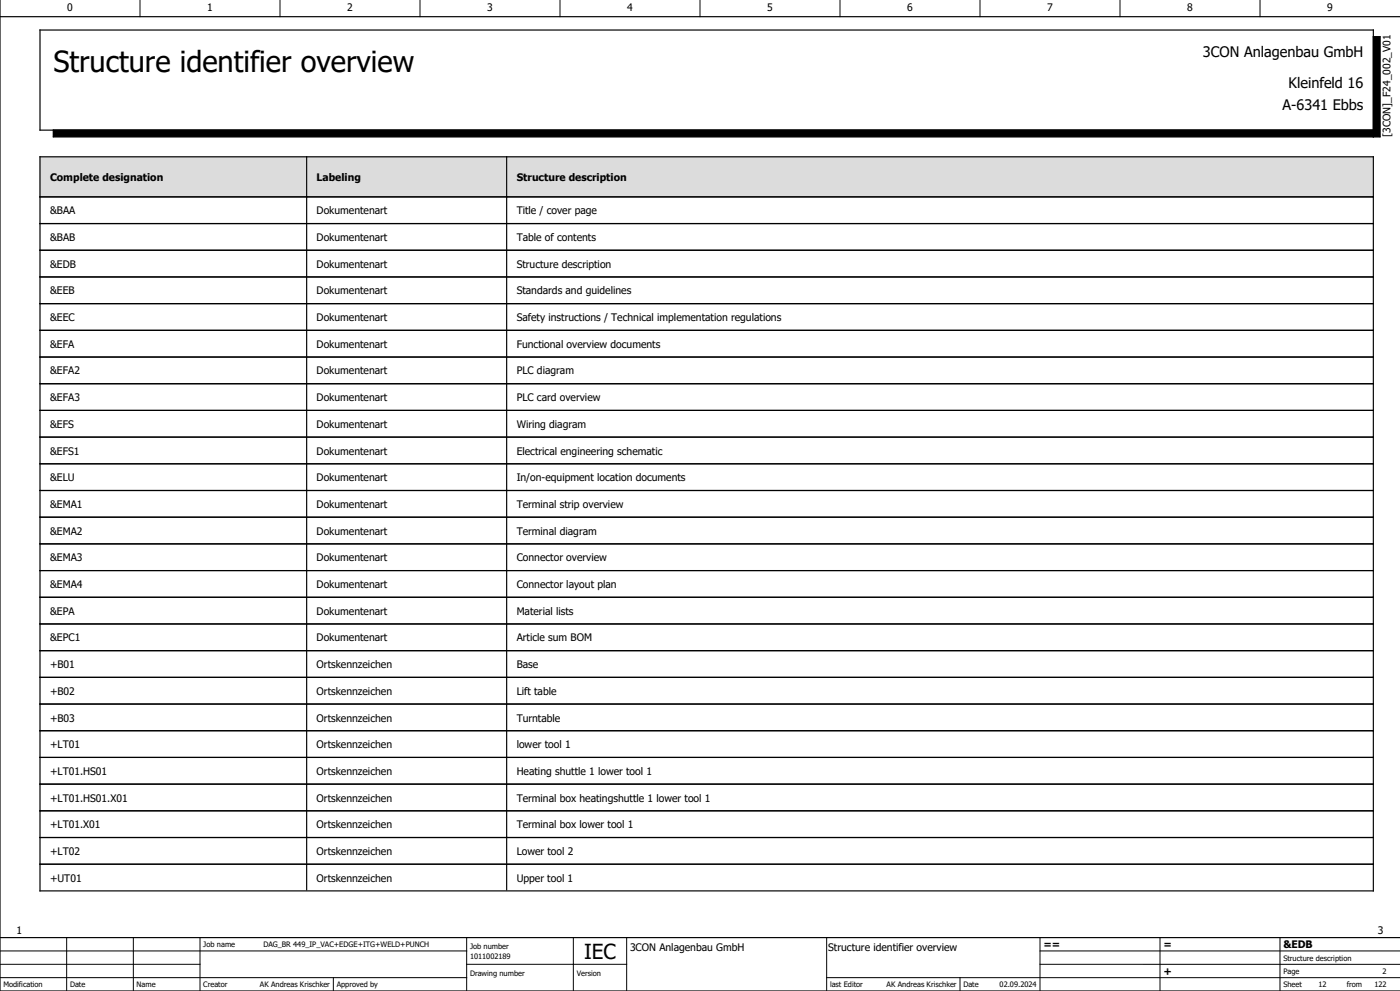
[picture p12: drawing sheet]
<svg xmlns="http://www.w3.org/2000/svg" width="420mm" height="297mm" viewBox="0 0 420 297" stroke-linecap="round" stroke-linejoin="round" font-family="sans-serif">
<defs><g id="words">
<text font-size="8.7" x="16" y="21.7">Structure identifier overview</text>
<text font-size="6.2" x="175.2" y="287.5">IEC</text>
<g font-size="4.3">
<text x="360.9" y="17">3CON Anlagenbau GmbH</text>
<text x="386.6" y="26.4">Kleinfeld 16</text>
<text x="384.8" y="33">A-6341 Ebbs</text>
</g>
<g font-size="3.1">
<text x="20.2" y="3.4">0</text>
<text x="62.2" y="3.4">1</text>
<text x="104.2" y="3.4">2</text>
<text x="146.2" y="3.4">3</text>
<text x="188.2" y="3.4">4</text>
<text x="230.2" y="3.4">5</text>
<text x="272.2" y="3.4">6</text>
<text x="314.2" y="3.4">7</text>
<text x="356.2" y="3.4">8</text>
<text x="398.2" y="3.4">9</text>
<text x="417.1" y="41" transform="rotate(-90 417.1 41)">[3CON]_F24_002_V01</text>
<text x="15" y="54.1">Complete designation</text>
<text x="95" y="54.1">Labeling</text>
<text x="155" y="54.1">Structure description</text>
<text x="15" y="64.2">&amp;BAA</text>
<text x="95" y="64.2">Dokumentenart</text>
<text x="155" y="64.2">Title / cover page</text>
<text x="15" y="72.2">&amp;BAB</text>
<text x="95" y="72.2">Dokumentenart</text>
<text x="155" y="72.2">Table of contents</text>
<text x="15" y="80.2">&amp;EDB</text>
<text x="95" y="80.2">Dokumentenart</text>
<text x="155" y="80.2">Structure description</text>
<text x="15" y="88.2">&amp;EEB</text>
<text x="95" y="88.2">Dokumentenart</text>
<text x="155" y="88.2">Standards and guidelines</text>
<text x="15" y="96.2">&amp;EEC</text>
<text x="95" y="96.2">Dokumentenart</text>
<text x="155" y="96.2">Safety instructions / Technical implementation regulations</text>
<text x="15" y="104.2">&amp;EFA</text>
<text x="95" y="104.2">Dokumentenart</text>
<text x="155" y="104.2">Functional overview documents</text>
<text x="15" y="112.2">&amp;EFA2</text>
<text x="95" y="112.2">Dokumentenart</text>
<text x="155" y="112.2">PLC diagram</text>
<text x="15" y="120.2">&amp;EFA3</text>
<text x="95" y="120.2">Dokumentenart</text>
<text x="155" y="120.2">PLC card overview</text>
<text x="15" y="128.2">&amp;EFS</text>
<text x="95" y="128.2">Dokumentenart</text>
<text x="155" y="128.2">Wiring diagram</text>
<text x="15" y="136.2">&amp;EFS1</text>
<text x="95" y="136.2">Dokumentenart</text>
<text x="155" y="136.2">Electrical engineering schematic</text>
<text x="15" y="144.2">&amp;ELU</text>
<text x="95" y="144.2">Dokumentenart</text>
<text x="155" y="144.2">In/on-equipment location documents</text>
<text x="15" y="152.2">&amp;EMA1</text>
<text x="95" y="152.2">Dokumentenart</text>
<text x="155" y="152.2">Terminal strip overview</text>
<text x="15" y="160.2">&amp;EMA2</text>
<text x="95" y="160.2">Dokumentenart</text>
<text x="155" y="160.2">Terminal diagram</text>
<text x="15" y="168.2">&amp;EMA3</text>
<text x="95" y="168.2">Dokumentenart</text>
<text x="155" y="168.2">Connector overview</text>
<text x="15" y="176.2">&amp;EMA4</text>
<text x="95" y="176.2">Dokumentenart</text>
<text x="155" y="176.2">Connector layout plan</text>
<text x="15" y="184.2">&amp;EPA</text>
<text x="95" y="184.2">Dokumentenart</text>
<text x="155" y="184.2">Material lists</text>
<text x="15" y="192.2">&amp;EPC1</text>
<text x="95" y="192.2">Dokumentenart</text>
<text x="155" y="192.2">Article sum BOM</text>
<text x="15" y="200.2">+B01</text>
<text x="95" y="200.2">Ortskennzeichen</text>
<text x="155" y="200.2">Base</text>
<text x="15" y="208.2">+B02</text>
<text x="95" y="208.2">Ortskennzeichen</text>
<text x="155" y="208.2">Lift table</text>
<text x="15" y="216.2">+B03</text>
<text x="95" y="216.2">Ortskennzeichen</text>
<text x="155" y="216.2">Turntable</text>
<text x="15" y="224.2">+LT01</text>
<text x="95" y="224.2">Ortskennzeichen</text>
<text x="155" y="224.2">lower tool 1</text>
<text x="15" y="232.2">+LT01.HS01</text>
<text x="95" y="232.2">Ortskennzeichen</text>
<text x="155" y="232.2">Heating shuttle 1 lower tool 1</text>
<text x="15" y="240.2">+LT01.HS01.X01</text>
<text x="95" y="240.2">Ortskennzeichen</text>
<text x="155" y="240.2">Terminal box heatingshuttle 1 lower tool 1</text>
<text x="15" y="248.2">+LT01.X01</text>
<text x="95" y="248.2">Ortskennzeichen</text>
<text x="155" y="248.2">Terminal box lower tool 1</text>
<text x="15" y="256.2">+LT02</text>
<text x="95" y="256.2">Ortskennzeichen</text>
<text x="155" y="256.2">Lower tool 2</text>
<text x="15" y="264.2">+UT01</text>
<text x="95" y="264.2">Ortskennzeichen</text>
<text x="155" y="264.2">Upper tool 1</text>
<text x="5" y="280">1</text>
<text x="413.3" y="280">3</text>
<text x="189" y="285">3CON Anlagenbau GmbH</text>
<text x="248.5" y="284.9">Structure identifier overview</text>
<text x="313" y="284.2">==</text>
<text x="349" y="284.2">=</text>
<text x="385" y="284.2">&amp;EDB</text>
<text x="349" y="292.2">+</text>
</g>
<g font-size="2.2">
<text x="61" y="283.9">Job name</text>
<text x="79" y="283.9">DAG_BR 449_IP_VAC+EDGE+ITG+WELD+PUNCH</text>
<text x="141" y="287.4">1011002189</text>
<text x="141" y="284.4">Job number</text>
<text x="385" y="287.9">Structure description</text>
<text x="141" y="292.4">Drawing number</text>
<text x="173" y="292.4">Version</text>
<text x="385" y="291.9">Page</text>
<text x="414.8" y="291.9">2</text>
<text x="1" y="295.9">Modification</text>
<text x="21" y="295.9">Date</text>
<text x="41" y="295.9">Name</text>
<text x="61" y="295.9">Creator</text>
<text x="78" y="295.9">AK Andreas Krischker</text>
<text x="101" y="295.9">Approved by</text>
<text x="249" y="295.9">last Editor</text>
<text x="266" y="295.9">AK Andreas Krischker</text>
<text x="289" y="295.9">Date</text>
<text x="299.9" y="295.9">02.09.2024</text>
<text x="385" y="295.9">Sheet</text>
<text x="395.6" y="295.9">12</text>
<text x="404" y="295.9">from</text>
<text x="412.3" y="295.9">122</text>
</g>
</g></defs>
<g fill="none" stroke="#000" stroke-width=".3">
<path d="M42 0v5M84 0v5M126 0v5M168 0v5M210 0v5M252 0v5M294 0v5M336 0v5M378 0v5M412 39h-396v2h398v-30h-2v30M0 293h140M0 289h60"/>
<path d="M0 285h140M20 281v16M40 281v16M60 281v16M100 293v3.9M140 289h48M140 281v16M172 281v16M188 281v16M248 293h171.9M248 281v16M288 293v3.9"/>
<path d="M312 289h107.9M312 281v16M348 281v16M384 281v16M420 285h-108"/>
</g>
<g fill="none" stroke="#000" stroke-width=".35">
<path d="M0 0v297h420M0 5h420M12 9h400v30h-400zM12 47h400v220h-400zM12 59h400M92 47v19.7M152 47v19.7M12 67h400M12 75h400M92 67v7.7M92 75v7.7M152 67v7.7"/>
<path d="M152 75v7.7M12 83h400M12 91h400M12 99h400M92 83v7.7M92 91v7.7M92 99v7.7M152 83v7.7M152 91v7.7M152 99v7.7M12 107h400M12 115h400"/>
<path d="M92 107v7.7M92 115v7.7M152 107v7.7M152 115v7.7M12 123h400M12 131h400M12 139h400M92 123v7.7M92 131v7.7M92 139v7.7M152 123v7.7M152 131v7.7"/>
<path d="M152 139v7.7M12 147h400M12 155h400M92 147v7.7M92 155v7.7M152 147v7.7M152 155v7.7M12 163h400M12 171h400M12 179h400M92 163v7.7M92 171v7.7"/>
<path d="M92 179v7.7M152 163v7.7M152 171v7.7M152 179v7.7M12 187h400M12 195h400M92 187v7.7M92 195v7.7M152 187v7.7M152 195v7.7M12 203h400M12 211h400"/>
<path d="M12 219h400M92 203v7.7M92 211v7.7M92 219v7.7M152 203v7.7M152 211v7.7M152 219v7.7M12 227h400M12 235h400M92 227v7.7M92 235v7.7M152 227v7.7"/>
<path d="M152 235v7.7M12 243h400M12 251h400M12 259h400M92 243v7.7M92 251v7.7M92 259v7.7M152 243v7.7M152 251v7.7M152 259v7.7M0 281h420"/>
</g>
<path d="M16 39h396v2h-396zM412 11h2v30h-2z" fill="#000" stroke="#000" stroke-width=".3"/>
<path d="M12 47h400v12h-400z" fill="#dcdcdc" stroke="#dcdcdc" stroke-width=".3"/>
<path d="M12 47h400v12h-400z" fill="none" stroke="#dcdcdc" stroke-width=".35"/>
<use href="#words"/>
</svg>
